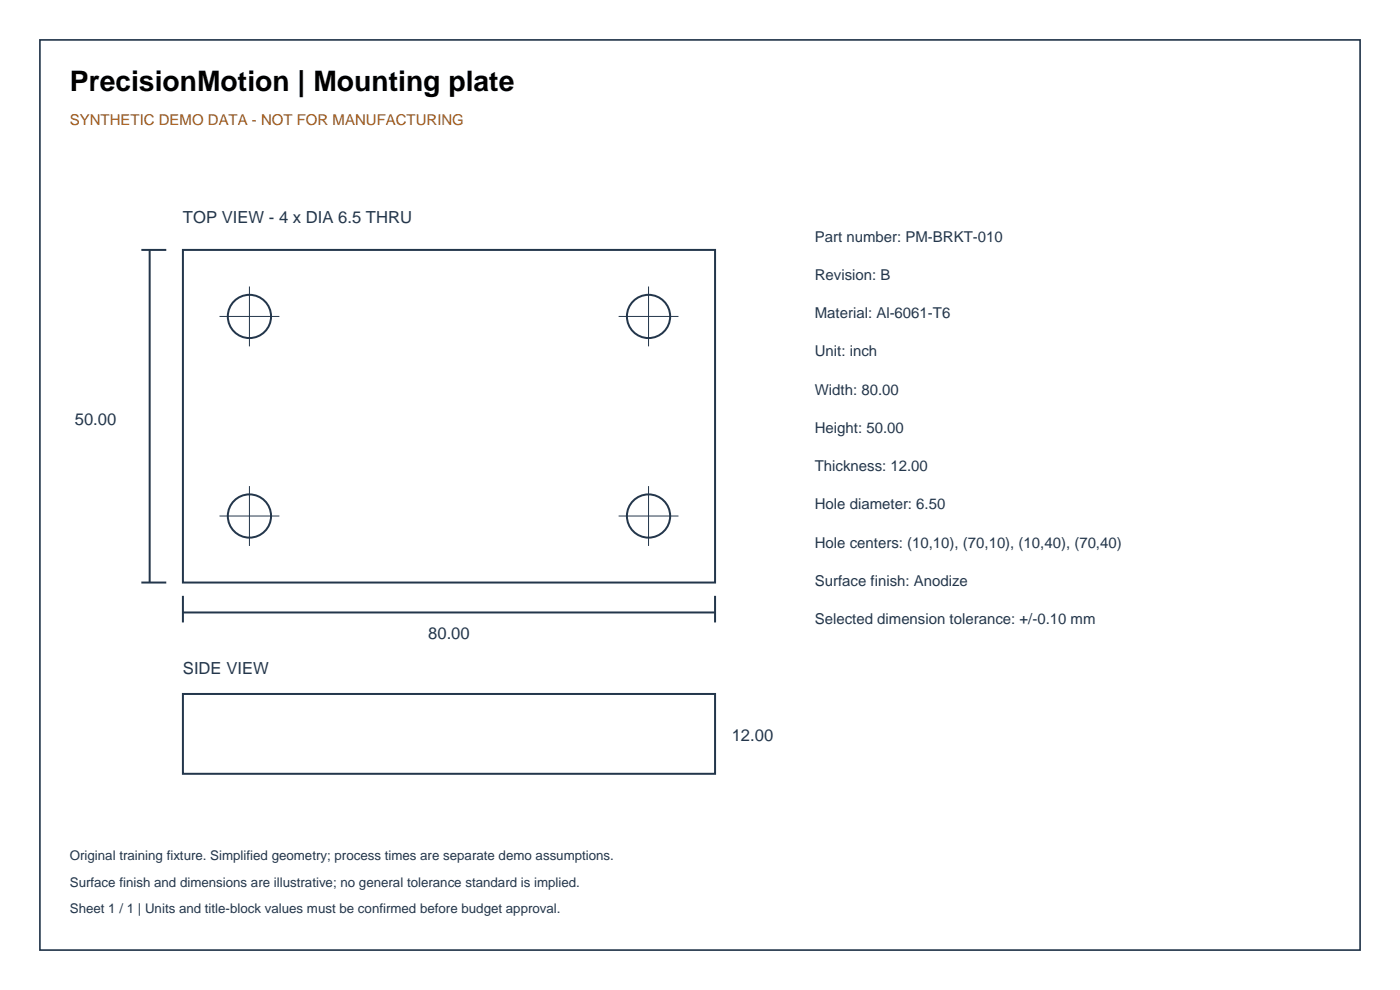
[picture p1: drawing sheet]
<svg xmlns="http://www.w3.org/2000/svg" width="297mm" height="210mm" viewBox="0 0 297 210" stroke-linecap="round" stroke-linejoin="round" font-family="sans-serif">
<defs><g id="words">
<text font-size="6" x="14.8" y="19.4">PrecisionMotion | Mounting plate</text>
<g font-size="3.5" fill="#23364b">
<text x="38.8" y="47.4">TOP VIEW - 4 x DIA 6.5 THRU</text>
<text x="15.9" y="90.1">50.00</text>
<text x="90.8" y="135.6">80.00</text>
<text x="38.8" y="143">SIDE VIEW</text>
<text x="155.2" y="157.1">12.00</text>
</g>
<text font-size="3.2" fill="#a65814" x="14.8" y="26.5">SYNTHETIC DEMO DATA - NOT FOR MANUFACTURING</text>
<g font-size="3.2" fill="#23364b">
<text x="172.9" y="51.2">Part number: PM-BRKT-010</text>
<text x="172.9" y="59.4">Revision: B</text>
<text x="172.9" y="67.5">Material: Al-6061-T6</text>
<text x="172.9" y="75.6">Unit: inch</text>
<text x="172.9" y="83.7">Width: 80.00</text>
<text x="172.9" y="91.8">Height: 50.00</text>
<text x="172.9" y="99.9">Thickness: 12.00</text>
<text x="172.9" y="108">Hole diameter: 6.50</text>
<text x="172.9" y="116.2">Hole centers: (10,10), (70,10), (10,40), (70,40)</text>
<text x="172.9" y="124.3">Surface finish: Anodize</text>
<text x="172.9" y="132.4">Selected dimension tolerance: +/-0.10 mm</text>
</g>
<g font-size="2.8" fill="#23364b">
<text x="14.8" y="182.5">Original training fixture. Simplified geometry; process times are separate demo assumptions.</text>
<text x="14.8" y="188.1">Surface finish and dimensions are illustrative; no general tolerance standard is implied.</text>
<text x="14.8" y="193.8">Sheet 1 / 1 | Units and title-block values must be confirmed before budget approval.</text>
</g>
</g></defs>
<path d="M8.5 8.5h280v193h-280z" fill="none" stroke="#23364b" stroke-width=".35"/>
<g fill="none" stroke="#23364b" stroke-width=".42">
<path d="M30 53h5.3M31.7 53v70.6M38.8 53h112.9v70.6h-112.9zM30 123.6h5.3M38.8 129.9h112.9M38.8 126.4v5.6M151.7 126.4v5.6M38.8 147.2h112.9v16.9h-112.9z"/>
<circle cx="52.9" cy="67.1" r="4.6"/>
<circle cx="137.6" cy="67.1" r="4.6"/>
<circle cx="52.9" cy="109.5" r="4.6"/>
<circle cx="137.6" cy="109.5" r="4.6"/>
</g>
<path d="M46.6 67.1h12.7M52.9 60.8v12.7M131.2 67.1h12.7M137.6 60.8v12.7M46.6 109.5h12.7M52.9 103.1v12.7M131.2 109.5h12.7M137.6 103.1v12.7" fill="none" stroke="#23364b" stroke-width=".21"/>
<use href="#words"/>
</svg>
